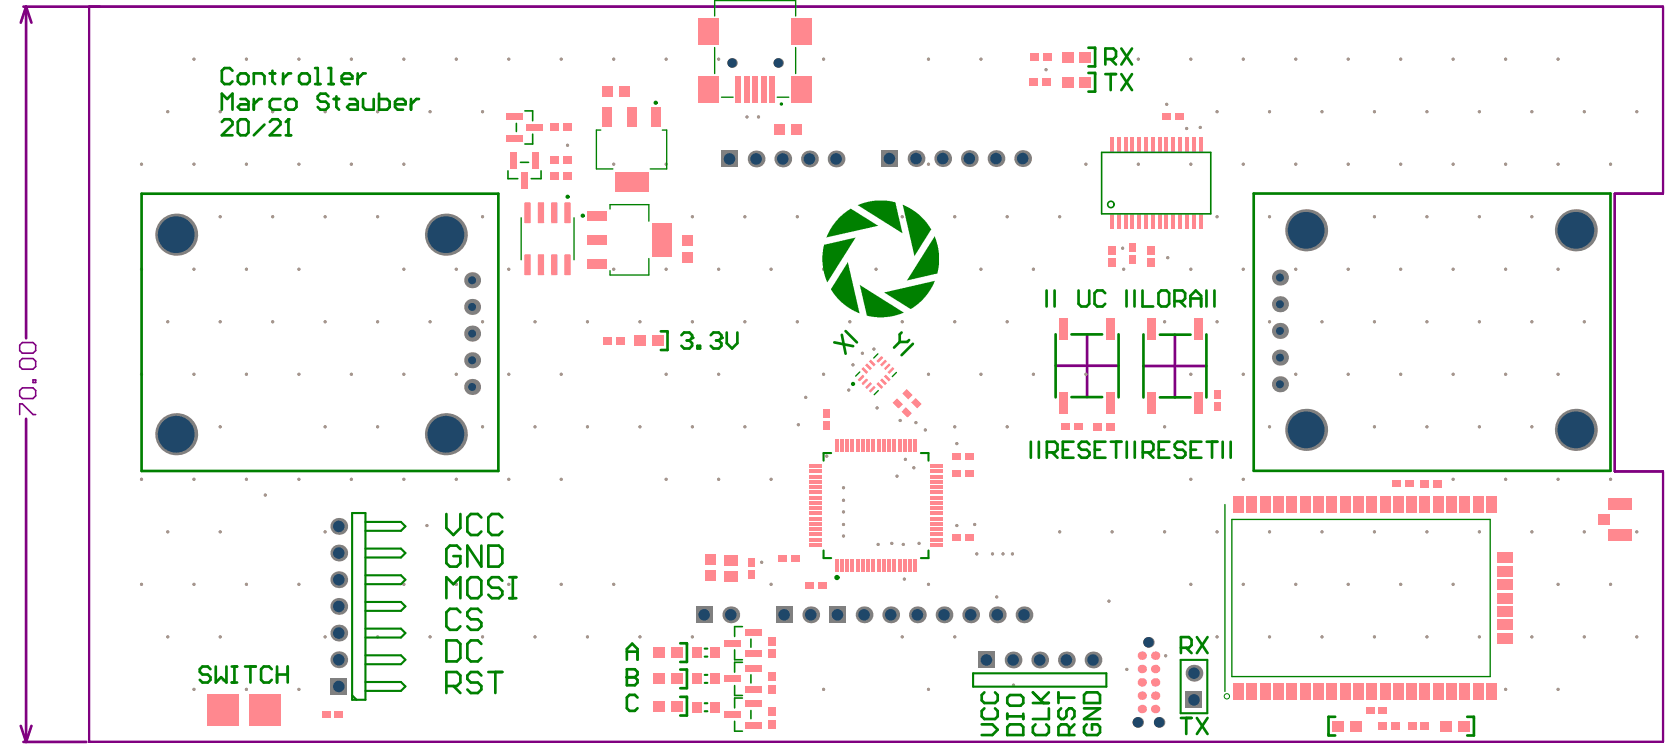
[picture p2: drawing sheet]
<svg xmlns="http://www.w3.org/2000/svg" width="529mm" height="236mm" viewBox="0 0 529 236" stroke-linecap="round" stroke-linejoin="round" font-family="sans-serif">
<path d="M7.4 2.1h24.2M8.3 2.1l-1.7 5.1M8.3 2.1v105.2M8.3 2.1l1.7 5.1M335.1 116h20M345.1 106.1v19.9M362.9 116.1h20M372.9 106.2v19.8M8.3 132.9v102.4M6.6 230.3l1.7 5M7.4 235.3h20M10 230.3l-1.7 5" fill="none" stroke="#800080" stroke-width=".85"/>
<path d="M28.3 2.1h499.6v59.3h-15.4v88.1h15.4v85.8h-499.6z" fill="none" stroke="#800080" stroke-width=".67"/>
<path d="M6.3 109.5l.8-.8h3.4l.8 .8v1.7l-.8 .8h-3.4l-.8-.8zM7.1 113.7h3.4l.8 .9v1.7l-.8 .8h-3.4l-.8-.8v-1.7zM6.3 131.5v-3.4h.8l3.4 3.4h.8M7.1 123h3.4l.8 .9v1.7l-.8 .8h-3.4l-.8-.8v-1.7zM10.5 120.5h.8v.9h-.8z" fill="none" stroke="#800080" stroke-width=".51"/>
<circle cx="364.5" cy="203.8" r="1.67" fill="#808080"/>
<circle cx="364.5" cy="203.8" r="1.67" fill="#1f4769"/>
<path d="M104.9 215.1h5.3v5.3h-5.3z" fill-rule="evenodd" fill="#808080"/>
<circle cx="107.5" cy="217.8" r="1.83" fill="#1f4769"/>
<circle cx="107.5" cy="209.3" r="2.67" fill="#808080"/>
<circle cx="107.5" cy="209.3" r="1.83" fill="#1f4769"/>
<circle cx="107.5" cy="200.8" r="2.67" fill="#808080"/>
<circle cx="107.5" cy="200.8" r="1.83" fill="#1f4769"/>
<circle cx="107.5" cy="192.4" r="2.67" fill="#808080"/>
<circle cx="107.5" cy="192.4" r="1.83" fill="#1f4769"/>
<circle cx="107.5" cy="183.9" r="2.67" fill="#808080"/>
<circle cx="107.5" cy="183.9" r="1.83" fill="#1f4769"/>
<circle cx="107.5" cy="175.4" r="2.67" fill="#808080"/>
<circle cx="107.5" cy="175.4" r="1.83" fill="#1f4769"/>
<circle cx="256.9" cy="50.4" r="2.67" fill="#808080"/>
<circle cx="256.9" cy="50.4" r="1.83" fill="#1f4769"/>
<circle cx="290.8" cy="50.3" r="2.67" fill="#808080"/>
<circle cx="290.8" cy="50.3" r="1.83" fill="#1f4769"/>
<circle cx="324.6" cy="50.3" r="2.67" fill="#808080"/>
<circle cx="324.6" cy="50.3" r="1.83" fill="#1f4769"/>
<circle cx="107.5" cy="167" r="2.67" fill="#808080"/>
<circle cx="107.5" cy="167" r="1.83" fill="#1f4769"/>
<circle cx="247" cy="20" r="1.5" fill="#808080"/>
<circle cx="247" cy="20" r="1.5" fill="#1f4769"/>
<circle cx="232.4" cy="20" r="1.5" fill="#808080"/>
<circle cx="232.4" cy="20" r="1.5" fill="#1f4769"/>
<circle cx="361.2" cy="229.1" r="1.67" fill="#808080"/>
<circle cx="361.2" cy="229.1" r="1.67" fill="#1f4769"/>
<circle cx="367.9" cy="229.1" r="1.67" fill="#808080"/>
<circle cx="367.9" cy="229.1" r="1.67" fill="#1f4769"/>
<circle cx="406.3" cy="121.9" r="2.54" fill="#808080"/>
<circle cx="406.3" cy="121.9" r="1.27" fill="#1f4769"/>
<circle cx="406.3" cy="88" r="2.54" fill="#808080"/>
<circle cx="406.3" cy="88" r="1.27" fill="#1f4769"/>
<circle cx="55.9" cy="74.4" r="6.7" fill="#808080"/>
<circle cx="55.9" cy="74.4" r="5.8" fill="#1f4769"/>
<circle cx="248.5" cy="50.4" r="2.67" fill="#808080"/>
<circle cx="248.5" cy="50.4" r="1.83" fill="#1f4769"/>
<circle cx="240" cy="50.4" r="2.67" fill="#808080"/>
<circle cx="240" cy="50.4" r="1.83" fill="#1f4769"/>
<circle cx="265.4" cy="50.4" r="2.67" fill="#808080"/>
<circle cx="265.4" cy="50.4" r="1.83" fill="#1f4769"/>
<circle cx="307.7" cy="50.3" r="2.67" fill="#808080"/>
<circle cx="307.7" cy="50.3" r="1.83" fill="#1f4769"/>
<circle cx="299.2" cy="50.3" r="2.67" fill="#808080"/>
<circle cx="299.2" cy="50.3" r="1.83" fill="#1f4769"/>
<circle cx="330" cy="209.4" r="2.67" fill="#808080"/>
<circle cx="330" cy="209.4" r="1.83" fill="#1f4769"/>
<circle cx="321.6" cy="209.4" r="2.67" fill="#808080"/>
<circle cx="321.6" cy="209.4" r="1.83" fill="#1f4769"/>
<circle cx="316.1" cy="50.3" r="2.67" fill="#808080"/>
<circle cx="316.1" cy="50.3" r="1.83" fill="#1f4769"/>
<circle cx="346.9" cy="209.4" r="2.67" fill="#808080"/>
<circle cx="346.9" cy="209.4" r="1.83" fill="#1f4769"/>
<circle cx="379" cy="213.6" r="2.67" fill="#808080"/>
<circle cx="379" cy="213.6" r="1.83" fill="#1f4769"/>
<circle cx="406.3" cy="105" r="2.54" fill="#808080"/>
<circle cx="406.3" cy="105" r="1.27" fill="#1f4769"/>
<circle cx="406.3" cy="96.5" r="2.54" fill="#808080"/>
<circle cx="406.3" cy="96.5" r="1.27" fill="#1f4769"/>
<circle cx="55.9" cy="137.7" r="6.7" fill="#808080"/>
<circle cx="55.9" cy="137.7" r="5.8" fill="#1f4769"/>
<path d="M220.8 192.4h5.4v5.3h-5.4z" fill-rule="evenodd" fill="#808080"/>
<circle cx="223.5" cy="195" r="1.83" fill="#1f4769"/>
<path d="M246.2 192.4h5.4v5.3h-5.4z" fill-rule="evenodd" fill="#808080"/>
<circle cx="248.9" cy="195" r="1.83" fill="#1f4769"/>
<path d="M263.1 192.4h5.4v5.3h-5.4z" fill-rule="evenodd" fill="#808080"/>
<circle cx="265.8" cy="195" r="1.83" fill="#1f4769"/>
<circle cx="274.3" cy="195" r="2.67" fill="#808080"/>
<circle cx="274.3" cy="195" r="1.83" fill="#1f4769"/>
<circle cx="291.2" cy="195" r="2.67" fill="#808080"/>
<circle cx="291.2" cy="195" r="1.83" fill="#1f4769"/>
<circle cx="299.6" cy="195" r="2.67" fill="#808080"/>
<circle cx="299.6" cy="195" r="1.83" fill="#1f4769"/>
<circle cx="316.6" cy="195" r="2.67" fill="#808080"/>
<circle cx="316.6" cy="195" r="1.83" fill="#1f4769"/>
<circle cx="325" cy="195" r="2.67" fill="#808080"/>
<circle cx="325" cy="195" r="1.83" fill="#1f4769"/>
<path d="M376.3 219.4h5.4v5.3h-5.4z" fill-rule="evenodd" fill="#808080"/>
<circle cx="379" cy="222" r="1.83" fill="#1f4769"/>
<circle cx="406.3" cy="113.4" r="2.54" fill="#808080"/>
<circle cx="406.3" cy="113.4" r="1.27" fill="#1f4769"/>
<circle cx="149.9" cy="122.8" r="2.54" fill="#808080"/>
<circle cx="149.9" cy="122.8" r="1.27" fill="#1f4769"/>
<circle cx="149.9" cy="97.4" r="2.54" fill="#808080"/>
<circle cx="149.9" cy="97.4" r="1.27" fill="#1f4769"/>
<circle cx="149.9" cy="105.8" r="2.54" fill="#808080"/>
<circle cx="149.9" cy="105.8" r="1.27" fill="#1f4769"/>
<circle cx="141.5" cy="74.4" r="6.7" fill="#808080"/>
<circle cx="141.5" cy="74.4" r="5.8" fill="#1f4769"/>
<path d="M228.9 47.8h5.3v5.3h-5.3z" fill-rule="evenodd" fill="#808080"/>
<circle cx="231.5" cy="50.4" r="1.83" fill="#1f4769"/>
<circle cx="338.5" cy="209.4" r="2.67" fill="#808080"/>
<circle cx="338.5" cy="209.4" r="1.83" fill="#1f4769"/>
<path d="M310.4 206.7h5.4v5.3h-5.4z" fill-rule="evenodd" fill="#808080"/>
<circle cx="313.1" cy="209.4" r="1.83" fill="#1f4769"/>
<path d="M279.6 47.6h5.4v5.4h-5.4z" fill-rule="evenodd" fill="#808080"/>
<circle cx="282.3" cy="50.3" r="1.83" fill="#1f4769"/>
<circle cx="414.6" cy="73.1" r="6.7" fill="#808080"/>
<circle cx="414.6" cy="73.1" r="5.8" fill="#1f4769"/>
<circle cx="500.2" cy="73.1" r="6.7" fill="#808080"/>
<circle cx="500.2" cy="73.1" r="5.8" fill="#1f4769"/>
<circle cx="141.5" cy="137.7" r="6.7" fill="#808080"/>
<circle cx="141.5" cy="137.7" r="5.8" fill="#1f4769"/>
<circle cx="149.9" cy="114.3" r="2.54" fill="#808080"/>
<circle cx="149.9" cy="114.3" r="1.27" fill="#1f4769"/>
<circle cx="149.9" cy="88.9" r="2.54" fill="#808080"/>
<circle cx="149.9" cy="88.9" r="1.27" fill="#1f4769"/>
<circle cx="232" cy="195" r="2.67" fill="#808080"/>
<circle cx="232" cy="195" r="1.83" fill="#1f4769"/>
<circle cx="257.3" cy="195" r="2.67" fill="#808080"/>
<circle cx="257.3" cy="195" r="1.83" fill="#1f4769"/>
<circle cx="282.7" cy="195" r="2.67" fill="#808080"/>
<circle cx="282.7" cy="195" r="1.83" fill="#1f4769"/>
<circle cx="308.1" cy="195" r="2.67" fill="#808080"/>
<circle cx="308.1" cy="195" r="1.83" fill="#1f4769"/>
<circle cx="414.6" cy="136.4" r="6.7" fill="#808080"/>
<circle cx="414.6" cy="136.4" r="5.8" fill="#1f4769"/>
<circle cx="500.2" cy="136.4" r="6.7" fill="#808080"/>
<circle cx="500.2" cy="136.4" r="5.8" fill="#1f4769"/>
<g fill="#ff888f">
<path d="M174.8 54.6h2.7v2.3h-2.7z" fill-rule="evenodd"/>
<path d="M174.8 39.3h2.7v2.3h-2.7z" fill-rule="evenodd"/>
<path d="M195.5 106.9h2.6v2.3h-2.6z" fill-rule="evenodd"/>
<path d="M201.3 106.4h3.7v3.3h-3.7z" fill-rule="evenodd"/>
<path d="M207.5 222.4h3.6v3.3h-3.6z" fill-rule="evenodd"/>
<path d="M207 106.4h3.6v3.3h-3.6z" fill-rule="evenodd"/>
<path d="M213.1 222.4h3.7v3.3h-3.7z" fill-rule="evenodd"/>
<path d="M219.8 222.7h3v3.3h-3z" fill-rule="evenodd"/>
<path d="M247.1 176h2.7v2h-2.7z" fill-rule="evenodd"/>
<path d="M265.1 139.2h1v4h-1z" fill-rule="evenodd"/>
<path d="M261.4 133.7h2v2.7h-2z" fill-rule="evenodd"/>
<path d="M271.7 139.2h1v4h-1z" fill-rule="evenodd"/>
<path d="M270.1 139.2h1v4h-1z" fill-rule="evenodd"/>
<path d="M268.4 139.2h1v4h-1z" fill-rule="evenodd"/>
<path d="M266.7 139.2h1v4h-1z" fill-rule="evenodd"/>
<path d="M278.4 139.2h1v4h-1z" fill-rule="evenodd"/>
<path d="M276.7 139.2h1v4h-1z" fill-rule="evenodd"/>
<path d="M275.1 139.2h1v4h-1z" fill-rule="evenodd"/>
<path d="M276.2 121.2l.6 .6-1.6 1.6-.6-.6z" fill-rule="evenodd"/>
<path d="M277.4 122.4l.5 .6-1.5 1.6-.6-.6z" fill-rule="evenodd"/>
<path d="M275.2 115.3l1.6 1.5-.6 .6-1.6-1.6z" fill-rule="evenodd"/>
<path d="M276.4 114.1l1.5 1.6-.5 .6-1.6-1.6z" fill-rule="evenodd"/>
<path d="M285.1 139.2h1v4h-1z" fill-rule="evenodd"/>
<path d="M283.4 139.2h1v4h-1z" fill-rule="evenodd"/>
<path d="M281.7 139.2h1v4h-1z" fill-rule="evenodd"/>
<path d="M290.1 139.2h1v4h-1z" fill-rule="evenodd"/>
<path d="M288.4 139.2h1v4h-1z" fill-rule="evenodd"/>
<path d="M290.7 126.2l1.8 1.9-1.4 1.4-1.9-1.8z" fill-rule="evenodd"/>
<path d="M295.2 170.7h4v1h-4z" fill-rule="evenodd"/>
<path d="M295.2 169h4v1h-4z" fill-rule="evenodd"/>
<path d="M295.2 167.4h4v1h-4z" fill-rule="evenodd"/>
<path d="M295.2 164h4v1h-4z" fill-rule="evenodd"/>
<path d="M295.2 162.4h4v1h-4z" fill-rule="evenodd"/>
<path d="M295.2 160.7h4v1h-4z" fill-rule="evenodd"/>
<path d="M295.2 157.4h4v1h-4z" fill-rule="evenodd"/>
<path d="M295.2 155.7h4v1h-4z" fill-rule="evenodd"/>
<path d="M295.2 154h4v1h-4z" fill-rule="evenodd"/>
<path d="M295.2 150.7h4v1h-4z" fill-rule="evenodd"/>
<path d="M295.2 149h4v1h-4z" fill-rule="evenodd"/>
<path d="M295.2 147.4h4v1h-4z" fill-rule="evenodd"/>
<path d="M302.4 169.4h2.6v2h-2.6z" fill-rule="evenodd"/>
<path d="M302.4 149h2.6v2h-2.6z" fill-rule="evenodd"/>
<path d="M330.7 24.9h2.7v2.4h-2.7z" fill-rule="evenodd"/>
<path d="M337 134.4h2.7v2h-2.7z" fill-rule="evenodd"/>
<path d="M337 24.4h3.7v3.4h-3.7z" fill-rule="evenodd"/>
<path d="M342.7 24.4h3.6v3.4h-3.6z" fill-rule="evenodd"/>
<path d="M351 134.2h2.7v2.4h-2.7z" fill-rule="evenodd"/>
<path d="M358.3 81.1h2v2.6h-2z" fill-rule="evenodd"/>
<path d="M385.3 127.7h2v2.7h-2z" fill-rule="evenodd"/>
<path d="M423 228.7h3.6v3.3h-3.6z" fill-rule="evenodd"/>
<path d="M437.6 229.2h2.7v2.3h-2.7z" fill-rule="evenodd"/>
<path d="M437.6 224.3h2.7v2h-2.7z" fill-rule="evenodd"/>
<path d="M450.9 229.2h2.7v2.3h-2.7z" fill-rule="evenodd"/>
<path d="M457.3 228.7h3.6v3.3h-3.6z" fill-rule="evenodd"/>
<path d="M106.2 225.7h2.7v2h-2.7z" fill-rule="evenodd"/>
<path d="M162.1 48.1h2v5.4h-2z" fill-rule="evenodd"/>
<path d="M166.5 64.5l.2-.3h1.5l.3 .3v6l-.3 .3h-1.5l-.2-.3z" fill-rule="evenodd"/>
<path d="M166.5 81l.2-.3h1.5l.3 .3v6l-.3 .3h-1.5l-.2-.3z" fill-rule="evenodd"/>
<path d="M168.9 48.1h2v5.4h-2z" fill-rule="evenodd"/>
<path d="M165.5 54.7h2v5.4h-2z" fill-rule="evenodd"/>
<path d="M174.9 64.5l.3-.3h1.5l.2 .3v6l-.2 .3h-1.5l-.3-.3z" fill-rule="evenodd"/>
<path d="M174.9 81l.3-.3h1.5l.2 .3v6l-.2 .3h-1.5l-.3-.3z" fill-rule="evenodd"/>
<path d="M174.8 49.6h2.7v2.3h-2.7z" fill-rule="evenodd"/>
<path d="M179.2 64.5l.2-.3h1.5l.3 .3v6l-.3 .3h-1.5l-.2-.3z" fill-rule="evenodd"/>
<path d="M179.2 81l.2-.3h1.5l.3 .3v6l-.3 .3h-1.5l-.2-.3z" fill-rule="evenodd"/>
<path d="M207.5 205.4h3.6v3.3h-3.6z" fill-rule="evenodd"/>
<path d="M207.5 213.7h3.6v3.3h-3.6z" fill-rule="evenodd"/>
<path d="M213.1 205.4h3.7v3.3h-3.7z" fill-rule="evenodd"/>
<path d="M213.1 213.7h3.7v3.3h-3.7z" fill-rule="evenodd"/>
<path d="M219.8 205.4h3v3.3h-3z" fill-rule="evenodd"/>
<path d="M219.8 213.7h3v3.3h-3z" fill-rule="evenodd"/>
<path d="M236.2 24.2h1.7v8.3h-1.7z" fill-rule="evenodd"/>
<path d="M233.5 24.2h1.7v8.3h-1.7z" fill-rule="evenodd"/>
<path d="M244.2 24.2h1.7v8.3h-1.7z" fill-rule="evenodd"/>
<path d="M241.5 24.2h1.7v8.3h-1.7z" fill-rule="evenodd"/>
<path d="M255.8 184.7h2.6v2h-2.6z" fill-rule="evenodd"/>
<path d="M265.1 177.5h1v4h-1z" fill-rule="evenodd"/>
<path d="M261.4 129.7h2v2.7h-2z" fill-rule="evenodd"/>
<path d="M266.7 177.5h1v4h-1z" fill-rule="evenodd"/>
<path d="M268.4 177.5h1v4h-1z" fill-rule="evenodd"/>
<path d="M270.1 177.5h1v4h-1z" fill-rule="evenodd"/>
<path d="M271.7 177.5h1v4h-1z" fill-rule="evenodd"/>
<path d="M275.1 177.5h1v4h-1z" fill-rule="evenodd"/>
<path d="M276.7 177.5h1v4h-1z" fill-rule="evenodd"/>
<path d="M278.4 177.5h1v4h-1z" fill-rule="evenodd"/>
<path d="M281.7 177.5h1v4h-1z" fill-rule="evenodd"/>
<path d="M283.4 177.5h1v4h-1z" fill-rule="evenodd"/>
<path d="M285.1 177.5h1v4h-1z" fill-rule="evenodd"/>
<path d="M283.3 116.4l.6 .6-1.6 1.6-.6-.6z" fill-rule="evenodd"/>
<path d="M288.4 177.5h1v4h-1z" fill-rule="evenodd"/>
<path d="M290.1 177.5h1v4h-1z" fill-rule="evenodd"/>
<path d="M295.2 172.4h4v1h-4z" fill-rule="evenodd"/>
<path d="M295.2 165.7h4v1h-4z" fill-rule="evenodd"/>
<path d="M295.2 159h4v1h-4z" fill-rule="evenodd"/>
<path d="M295.2 152.4h4v1h-4z" fill-rule="evenodd"/>
<path d="M302.4 143.7h2.6v2h-2.6z" fill-rule="evenodd"/>
<path d="M331 16.9h2.7v2.4h-2.7z" fill-rule="evenodd"/>
<path d="M336.2 124.4h2.7v6.6h-2.7z" fill-rule="evenodd"/>
<path d="M336.2 101.1h2.7v6.6h-2.7z" fill-rule="evenodd"/>
<path d="M337 16.4h3.7v3.4h-3.7z" fill-rule="evenodd"/>
<path d="M342.7 16.4h3.6v3.4h-3.6z" fill-rule="evenodd"/>
<path d="M351.2 124.4h2.7v6.6h-2.7z" fill-rule="evenodd"/>
<path d="M351.2 101.1h2.7v6.6h-2.7z" fill-rule="evenodd"/>
<path d="M351.8 78.1h2.4v2.6h-2.4z" fill-rule="evenodd"/>
<path d="M351.8 82.1h2.4v2.6h-2.4z" fill-rule="evenodd"/>
<path d="M352.3 67.9h1.2v4.7h-1.2z" fill-rule="evenodd"/>
<path d="M352.3 43.6h1.2v4.6h-1.2z" fill-rule="evenodd"/>
<path d="M358.3 77.1h2v2.6h-2z" fill-rule="evenodd"/>
<path d="M356.7 67.9h1.1v4.7h-1.1z" fill-rule="evenodd"/>
<path d="M358.8 67.9h1.2v4.7h-1.2z" fill-rule="evenodd"/>
<path d="M356.7 43.6h1.1v4.6h-1.1z" fill-rule="evenodd"/>
<path d="M358.8 43.6h1.2v4.6h-1.2z" fill-rule="evenodd"/>
<path d="M364.1 124.4h2.7v6.7h-2.7z" fill-rule="evenodd"/>
<path d="M364.1 101.1h2.7v6.7h-2.7z" fill-rule="evenodd"/>
<path d="M364.2 78.1h2.3v2.6h-2.3z" fill-rule="evenodd"/>
<path d="M364.2 82.1h2.3v2.6h-2.3z" fill-rule="evenodd"/>
<path d="M363.2 67.9h1.1v4.7h-1.1z" fill-rule="evenodd"/>
<path d="M365.3 67.9h1.2v4.7h-1.2z" fill-rule="evenodd"/>
<path d="M363.2 43.6h1.1v4.6h-1.1z" fill-rule="evenodd"/>
<path d="M365.3 43.6h1.2v4.6h-1.2z" fill-rule="evenodd"/>
<path d="M369.7 67.9h1.1v4.7h-1.1z" fill-rule="evenodd"/>
<path d="M371.8 67.9h1.2v4.7h-1.2z" fill-rule="evenodd"/>
<path d="M369 36.1h2.7v2h-2.7z" fill-rule="evenodd"/>
<path d="M369.7 43.6h1.1v4.6h-1.1z" fill-rule="evenodd"/>
<path d="M371.8 43.6h1.2v4.6h-1.2z" fill-rule="evenodd"/>
<path d="M376.2 67.9h1.1v4.7h-1.1z" fill-rule="evenodd"/>
<path d="M378.3 67.9h1.2v4.7h-1.2z" fill-rule="evenodd"/>
<path d="M376.2 43.6h1.1v4.6h-1.1z" fill-rule="evenodd"/>
<path d="M378.3 43.6h1.2v4.6h-1.2z" fill-rule="evenodd"/>
<path d="M385.3 123.7h2v2.7h-2z" fill-rule="evenodd"/>
<path d="M391.4 216.8h3.4v5.1h-3.4z" fill-rule="evenodd"/>
<path d="M391.4 157.5h3.4v5.1h-3.4z" fill-rule="evenodd"/>
<path d="M404.1 216.8h3.4v5.1h-3.4z" fill-rule="evenodd"/>
<path d="M404.1 157.5h3.4v5.1h-3.4z" fill-rule="evenodd"/>
<path d="M416.8 216.8h3.4v5.1h-3.4z" fill-rule="evenodd"/>
<path d="M416.8 157.5h3.4v5.1h-3.4z" fill-rule="evenodd"/>
<path d="M425.2 216.8h3.4v5.1h-3.4z" fill-rule="evenodd"/>
<path d="M425.2 157.5h3.4v5.1h-3.4z" fill-rule="evenodd"/>
<path d="M437.9 216.8h3.4v5.1h-3.4z" fill-rule="evenodd"/>
<path d="M437.9 157.5h3.4v5.1h-3.4z" fill-rule="evenodd"/>
<path d="M445.9 152.4h2.7v2h-2.7z" fill-rule="evenodd"/>
<path d="M450.6 216.8h3.4v5.1h-3.4z" fill-rule="evenodd"/>
<path d="M450.6 157.5h3.4v5.1h-3.4z" fill-rule="evenodd"/>
<path d="M450.9 152.2h2.7v2.3h-2.7z" fill-rule="evenodd"/>
<path d="M459.1 216.8h3.4v5.1h-3.4z" fill-rule="evenodd"/>
<path d="M459.1 157.5h3.4v5.1h-3.4z" fill-rule="evenodd"/>
<path d="M471.8 216.8h3.4v5.1h-3.4z" fill-rule="evenodd"/>
<path d="M471.8 157.5h3.4v5.1h-3.4z" fill-rule="evenodd"/>
<path d="M206.6 34.1h3v6.2h-3z" fill-rule="evenodd"/>
<path d="M167.1 39.4h5.4v2h-5.4z" fill-rule="evenodd"/>
<path d="M191.5 106.9h2.6v2.3h-2.6z" fill-rule="evenodd"/>
<path d="M186.5 74.6h6.2v3h-6.2z" fill-rule="evenodd"/>
<path d="M186.5 66.9h6.2v3h-6.2z" fill-rule="evenodd"/>
<path d="M178.8 54.6h2.7v2.3h-2.7z" fill-rule="evenodd"/>
<path d="M178.8 39.3h2.7v2.3h-2.7z" fill-rule="evenodd"/>
<path d="M225.4 222.7h3v3.3h-3z" fill-rule="evenodd"/>
<path d="M223.8 181h3.3v3.4h-3.3z" fill-rule="evenodd"/>
<path d="M223.8 175.7h3.3v3.3h-3.3z" fill-rule="evenodd"/>
<path d="M216.4 80.1h3.4v3.3h-3.4z" fill-rule="evenodd"/>
<path d="M243.9 228.3h2.4v2.7h-2.4z" fill-rule="evenodd"/>
<path d="M236.4 229.1h5.4v2h-5.4z" fill-rule="evenodd"/>
<path d="M236.4 222.2h5.4v2.1h-5.4z" fill-rule="evenodd"/>
<path d="M236.4 217.8h5.4v2h-5.4z" fill-rule="evenodd"/>
<path d="M229.8 214.3h5.3v2.1h-5.3z" fill-rule="evenodd"/>
<path d="M236.4 210.9h5.4v2.1h-5.4z" fill-rule="evenodd"/>
<path d="M243.9 202h2.4v2.7h-2.4z" fill-rule="evenodd"/>
<path d="M229.8 203h5.3v2h-5.3z" fill-rule="evenodd"/>
<path d="M229.9 181.4h4.4v3.3h-4.4z" fill-rule="evenodd"/>
<path d="M237.4 181h2v2.7h-2z" fill-rule="evenodd"/>
<path d="M251.1 176h2.7v2h-2.7z" fill-rule="evenodd"/>
<path d="M245.8 39.4h3.3v3.4h-3.3z" fill-rule="evenodd"/>
<path d="M251.1 39.4h3.3v3.4h-3.3z" fill-rule="evenodd"/>
<path d="M256.9 167.4h4v1h-4z" fill-rule="evenodd"/>
<path d="M256.9 169h4v1h-4z" fill-rule="evenodd"/>
<path d="M256.9 170.7h4v1h-4z" fill-rule="evenodd"/>
<path d="M256.9 160.7h4v1h-4z" fill-rule="evenodd"/>
<path d="M256.9 162.4h4v1h-4z" fill-rule="evenodd"/>
<path d="M256.9 164h4v1h-4z" fill-rule="evenodd"/>
<path d="M256.9 154h4v1h-4z" fill-rule="evenodd"/>
<path d="M256.9 155.7h4v1h-4z" fill-rule="evenodd"/>
<path d="M256.9 157.4h4v1h-4z" fill-rule="evenodd"/>
<path d="M256.9 147.4h4v1h-4z" fill-rule="evenodd"/>
<path d="M256.9 149h4v1h-4z" fill-rule="evenodd"/>
<path d="M256.9 150.7h4v1h-4z" fill-rule="evenodd"/>
<path d="M280.1 139.2h1v4h-1z" fill-rule="evenodd"/>
<path d="M273.4 139.2h1v4h-1z" fill-rule="evenodd"/>
<path d="M275 120l.6 .6-1.6 1.6-.6-.6z" fill-rule="evenodd"/>
<path d="M278.8 121.2l1.6 1.6-.6 .6-1.6-1.6z" fill-rule="evenodd"/>
<path d="M279.9 120l1.6 1.6-.5 .6-1.6-1.6z" fill-rule="evenodd"/>
<path d="M279.8 112.9l.6 .6-1.6 1.6-.6-.6z" fill-rule="evenodd"/>
<path d="M281 114.1l.5 .6-1.5 1.6-.6-.6z" fill-rule="evenodd"/>
<path d="M282.1 115.3l.6 .5-1.6 1.6-.6-.6z" fill-rule="evenodd"/>
<path d="M306.4 169.4h2.6v2h-2.6z" fill-rule="evenodd"/>
<path d="M306.4 149h2.6v2h-2.6z" fill-rule="evenodd"/>
<path d="M286.7 139.2h1v4h-1z" fill-rule="evenodd"/>
<path d="M326.7 24.9h2.7v2.4h-2.7z" fill-rule="evenodd"/>
<path d="M347 134.2h2.7v2.4h-2.7z" fill-rule="evenodd"/>
<path d="M341 134.4h2.7v2h-2.7z" fill-rule="evenodd"/>
<path d="M441.6 229.2h2.7v2.3h-2.7z" fill-rule="evenodd"/>
<path d="M428.6 228.7h3.7v3.3h-3.7z" fill-rule="evenodd"/>
<path d="M433.6 224.3h2.7v2h-2.7z" fill-rule="evenodd"/>
<path d="M446.9 229.2h2.7v2.3h-2.7z" fill-rule="evenodd"/>
<path d="M462.9 228.7h3.7v3.3h-3.7z" fill-rule="evenodd"/>
<path d="M475.2 200.7h5v3.4h-5z" fill-rule="evenodd"/>
<path d="M475.2 188h5v3.4h-5z" fill-rule="evenodd"/>
<path d="M475.2 175.3h5v3.4h-5z" fill-rule="evenodd"/>
<path d="M510.5 167.9h7.4v3.5h-7.4z" fill-rule="evenodd"/>
<path d="M102.2 225.7h2.7v2h-2.7z" fill-rule="evenodd"/>
<path d="M170.7 64.5l.3-.3h1.5l.2 .3v6l-.2 .3h-1.5l-.3-.3z" fill-rule="evenodd"/>
<path d="M170.7 81l.3-.3h1.5l.2 .3v6l-.2 .3h-1.5l-.3-.3z" fill-rule="evenodd"/>
<path d="M160.5 36h5.4v2h-5.4z" fill-rule="evenodd"/>
<path d="M160.5 42.8h5.4v2.1h-5.4z" fill-rule="evenodd"/>
<path d="M186.5 82.2h6.2v3h-6.2z" fill-rule="evenodd"/>
<path d="M178.8 49.6h2.7v2.3h-2.7z" fill-rule="evenodd"/>
<path d="M191.1 27.4h3.4v3.4h-3.4z" fill-rule="evenodd"/>
<path d="M196.5 27.4h3.3v3.4h-3.3z" fill-rule="evenodd"/>
<path d="M225.4 205.4h3v3.3h-3z" fill-rule="evenodd"/>
<path d="M225.4 213.7h3v3.3h-3z" fill-rule="evenodd"/>
<path d="M206.9 70.8h6.2v10.6h-6.2z" fill-rule="evenodd"/>
<path d="M216.4 74.7h3.4v3.4h-3.4z" fill-rule="evenodd"/>
<path d="M221.5 24.2h6.7v8.3h-6.7z" fill-rule="evenodd"/>
<path d="M243.9 224.3h2.4v2.7h-2.4z" fill-rule="evenodd"/>
<path d="M229.8 225.7h5.3v2h-5.3z" fill-rule="evenodd"/>
<path d="M243.9 206h2.4v2.7h-2.4z" fill-rule="evenodd"/>
<path d="M236.4 206.4h5.4v2.1h-5.4z" fill-rule="evenodd"/>
<path d="M236.4 199.6h5.4v2h-5.4z" fill-rule="evenodd"/>
<path d="M243.9 213.4h2.4v2.6h-2.4z" fill-rule="evenodd"/>
<path d="M243.9 217.4h2.4v2.6h-2.4z" fill-rule="evenodd"/>
<path d="M229.9 176h4.4v3.4h-4.4z" fill-rule="evenodd"/>
<path d="M237.4 177h2v2.7h-2z" fill-rule="evenodd"/>
<path d="M238.9 24.2h1.6v8.3h-1.6z" fill-rule="evenodd"/>
<path d="M259.7 184.7h2.7v2h-2.7z" fill-rule="evenodd"/>
<path d="M273.4 177.5h1v4h-1z" fill-rule="evenodd"/>
<path d="M280.1 177.5h1v4h-1z" fill-rule="evenodd"/>
<path d="M256.9 172.4h4v1h-4z" fill-rule="evenodd"/>
<path d="M256.9 152.4h4v1h-4z" fill-rule="evenodd"/>
<path d="M256.9 159h4v1h-4z" fill-rule="evenodd"/>
<path d="M256.9 165.7h4v1h-4z" fill-rule="evenodd"/>
<path d="M273.8 118.8l.6 .6-1.6 1.6-.6-.6z" fill-rule="evenodd"/>
<path d="M274 116.4l1.6 1.6-.6 .6-1.6-1.6z" fill-rule="evenodd"/>
<path d="M281.1 118.8l1.6 1.6-.6 .6-1.6-1.6z" fill-rule="evenodd"/>
<path d="M286.7 177.5h1v4h-1z" fill-rule="evenodd"/>
<path d="M306.4 143.7h2.6v2h-2.6z" fill-rule="evenodd"/>
<path d="M287.8 123.4l1.9 1.9-1.4 1.4-1.9-1.9z" fill-rule="evenodd"/>
<path d="M287.6 129.2l1.9 1.8-1.5 1.5-1.8-1.9z" fill-rule="evenodd"/>
<path d="M327 16.9h2.7v2.4h-2.7z" fill-rule="evenodd"/>
<path d="M354.5 67.9h1.2v4.7h-1.2z" fill-rule="evenodd"/>
<path d="M361 67.9h1.2v4.7h-1.2z" fill-rule="evenodd"/>
<path d="M354.5 43.6h1.2v4.6h-1.2z" fill-rule="evenodd"/>
<path d="M361 43.6h1.2v4.6h-1.2z" fill-rule="evenodd"/>
<path d="M379.1 124.4h2.7v6.7h-2.7z" fill-rule="evenodd"/>
<path d="M379.1 101.1h2.7v6.7h-2.7z" fill-rule="evenodd"/>
<path d="M367.5 67.9h1.2v4.7h-1.2z" fill-rule="evenodd"/>
<path d="M374 67.9h1.2v4.7h-1.2z" fill-rule="evenodd"/>
<path d="M380.5 67.9h1.1v4.7h-1.1z" fill-rule="evenodd"/>
<path d="M373 36.1h2.7v2h-2.7z" fill-rule="evenodd"/>
<path d="M367.5 43.6h1.2v4.6h-1.2z" fill-rule="evenodd"/>
<path d="M374 43.6h1.2v4.6h-1.2z" fill-rule="evenodd"/>
<path d="M380.5 43.6h1.1v4.6h-1.1z" fill-rule="evenodd"/>
<path d="M395.6 216.8h3.4v5.1h-3.4z" fill-rule="evenodd"/>
<path d="M399.9 216.8h3.3v5.1h-3.3z" fill-rule="evenodd"/>
<path d="M408.3 216.8h3.4v5.1h-3.4z" fill-rule="evenodd"/>
<path d="M412.5 216.8h3.4v5.1h-3.4z" fill-rule="evenodd"/>
<path d="M412.5 157.5h3.4v5.1h-3.4z" fill-rule="evenodd"/>
<path d="M408.3 157.5h3.4v5.1h-3.4z" fill-rule="evenodd"/>
<path d="M399.9 157.5h3.3v5.1h-3.3z" fill-rule="evenodd"/>
<path d="M395.6 157.5h3.4v5.1h-3.4z" fill-rule="evenodd"/>
<path d="M421 216.8h3.4v5.1h-3.4z" fill-rule="evenodd"/>
<path d="M429.5 216.8h3.4v5.1h-3.4z" fill-rule="evenodd"/>
<path d="M433.7 216.8h3.4v5.1h-3.4z" fill-rule="evenodd"/>
<path d="M442.2 216.8h3.3v5.1h-3.3z" fill-rule="evenodd"/>
<path d="M441.9 152.4h2.7v2h-2.7z" fill-rule="evenodd"/>
<path d="M442.2 157.5h3.3v5.1h-3.3z" fill-rule="evenodd"/>
<path d="M433.7 157.5h3.4v5.1h-3.4z" fill-rule="evenodd"/>
<path d="M429.5 157.5h3.4v5.1h-3.4z" fill-rule="evenodd"/>
<path d="M421 157.5h3.4v5.1h-3.4z" fill-rule="evenodd"/>
<path d="M454.8 216.8h3.4v5.1h-3.4z" fill-rule="evenodd"/>
<path d="M463.3 216.8h3.4v5.1h-3.4z" fill-rule="evenodd"/>
<path d="M467.5 216.8h3.4v5.1h-3.4z" fill-rule="evenodd"/>
<path d="M467.5 157.5h3.4v5.1h-3.4z" fill-rule="evenodd"/>
<path d="M463.3 157.5h3.4v5.1h-3.4z" fill-rule="evenodd"/>
<path d="M454.8 157.5h3.4v5.1h-3.4z" fill-rule="evenodd"/>
<path d="M454.9 152.2h2.7v2.3h-2.7z" fill-rule="evenodd"/>
<path d="M475.2 192.2h5v3.4h-5z" fill-rule="evenodd"/>
<path d="M475.2 183.8h5v3.4h-5z" fill-rule="evenodd"/>
<path d="M475.2 179.5h5v3.4h-5z" fill-rule="evenodd"/>
<path d="M507.5 163h3.5v3.4h-3.5z" fill-rule="evenodd"/>
<path d="M510.5 158h7.4v3.5h-7.4z" fill-rule="evenodd"/>
<path d="M79.2 220.4h10v9.9h-10z" fill-rule="evenodd"/>
<path d="M199 34.1h3v6.2h-3z" fill-rule="evenodd"/>
<path d="M191.3 34.1h3v6.2h-3z" fill-rule="evenodd"/>
<path d="M221.5 5.9h6.7v8.3h-6.7z" fill-rule="evenodd"/>
<path d="M475.2 196.5h5v3.4h-5z" fill-rule="evenodd"/>
<path d="M284.7 126.3l1.9 1.9-1.4 1.4-1.9-1.9z" fill-rule="evenodd"/>
<path d="M251.2 24.2h6.7v8.3h-6.7z" fill-rule="evenodd"/>
<path d="M446.4 216.8h3.4v5.1h-3.4z" fill-rule="evenodd"/>
<path d="M446.4 157.5h3.4v5.1h-3.4z" fill-rule="evenodd"/>
<path d="M65.9 220.4h10v9.9h-10z" fill-rule="evenodd"/>
<path d="M195.1 54.6h10.7v6.2h-10.7z" fill-rule="evenodd"/>
<path d="M251.2 5.9h6.7v8.3h-6.7z" fill-rule="evenodd"/>
</g>
<g fill="#ff888f">
<path d="M168.2 70.5h.3zM168.2 70.5h.3l-.3 .3z"/>
<path d="M168.2 64.2v.3zM168.2 64.2l.3 .3h-.3z"/>
<path d="M166.5 64.5h.2zM166.5 64.3l.2-.1v.3h-.2z"/>
<path d="M166.7 70.5v.3zM166.5 70.5h.2v.3z"/>
<path d="M168.2 87h.3zM168.2 87h.3l-.3 .3z"/>
<path d="M168.2 80.7v.3zM168.2 80.7l.3 .3h-.3z"/>
<path d="M166.5 81h.2zM166.5 80.8l.2-.1v.3h-.2z"/>
<path d="M166.7 87v.3zM166.5 87h.2v.3z"/>
<path d="M176.7 70.5h.2zM176.7 70.5h.2l-.2 .3z"/>
<path d="M176.7 64.2v.3zM176.7 64.2l.2 .3h-.2z"/>
<path d="M174.9 64.5h.3zM175 64.3l.2-.1v.3h-.3z"/>
<path d="M175.2 70.5v.3zM174.9 70.5h.3v.3z"/>
<path d="M176.7 87h.2zM176.7 87h.2l-.2 .3z"/>
<path d="M176.7 80.7v.3zM176.7 80.7l.2 .3h-.2z"/>
<path d="M174.9 81h.3zM175 80.8l.2-.1v.3h-.3z"/>
<path d="M175.2 87v.3zM174.9 87h.3v.3z"/>
<path d="M180.9 70.5h.3zM180.9 70.5h.3l-.3 .3z"/>
<path d="M180.9 64.2v.3zM180.9 64.2l.3 .3h-.3z"/>
<path d="M179.2 64.5h.2zM179.2 64.3l.2-.1v.3h-.2z"/>
<path d="M179.4 70.5v.3zM179.2 70.5h.2v.3z"/>
<path d="M180.9 87h.3zM180.9 87h.3l-.3 .3z"/>
<path d="M180.9 80.7v.3zM180.9 80.7l.3 .3h-.3z"/>
<path d="M179.2 81h.2zM179.2 80.8l.2-.1v.3h-.2z"/>
<path d="M179.4 87v.3zM179.2 87h.2v.3z"/>
<path d="M172.5 70.5h.2zM172.5 70.5h.2l-.2 .3z"/>
<path d="M172.5 64.2v.3zM172.5 64.2l.2 .3h-.2z"/>
<path d="M170.7 64.5h.3zM170.8 64.3l.2-.1v.3h-.3z"/>
<path d="M171 70.5v.3zM170.7 70.5h.3v.3z"/>
<path d="M172.5 87h.2zM172.5 87h.2l-.2 .3z"/>
<path d="M172.5 80.7v.3zM172.5 80.7l.2 .3h-.2z"/>
<path d="M170.7 81h.3zM170.8 80.8l.2-.1v.3h-.3z"/>
<path d="M171 87v.3zM170.7 87h.3v.3z"/>
<circle cx="362.4" cy="224.9" r="1.33"/>
<circle cx="362.4" cy="216.5" r="1.33"/>
<circle cx="366.7" cy="224.9" r="1.33"/>
<circle cx="366.7" cy="216.5" r="1.33"/>
<circle cx="362.4" cy="208" r="1.33"/>
<circle cx="362.4" cy="212.2" r="1.33"/>
<circle cx="362.4" cy="220.7" r="1.33"/>
<circle cx="366.7" cy="220.7" r="1.33"/>
<circle cx="366.7" cy="212.2" r="1.33"/>
<circle cx="366.7" cy="208" r="1.33"/>
</g>
<path d="M28.3 2.1h499.6v59.3h-15.4v88.1h15.4v85.8h-499.6z" fill="none" stroke="#800080" stroke-width=".67"/>
<g fill="#a6968d">
<circle cx="283.1" cy="172.4" r=".5"/>
<circle cx="356.7" cy="85.4" r=".5"/>
<circle cx="309.4" cy="166.4" r=".5"/>
<circle cx="310" cy="175.7" r=".5"/>
<circle cx="291.7" cy="172.4" r=".5"/>
<circle cx="519.5" cy="35.4" r=".5"/>
<circle cx="511.2" cy="52.1" r=".5"/>
<circle cx="511.2" cy="152" r=".5"/>
<circle cx="519.5" cy="168.7" r=".5"/>
<circle cx="511.2" cy="185.4" r=".5"/>
<circle cx="519.5" cy="202" r=".5"/>
<circle cx="494.6" cy="18.8" r=".5"/>
<circle cx="502.9" cy="35.4" r=".5"/>
<circle cx="494.6" cy="52.1" r=".5"/>
<circle cx="494.6" cy="85.4" r=".5"/>
<circle cx="502.9" cy="102.1" r=".5"/>
<circle cx="494.6" cy="118.7" r=".5"/>
<circle cx="494.6" cy="152" r=".5"/>
<circle cx="502.9" cy="168.7" r=".5"/>
<circle cx="494.6" cy="185.4" r=".5"/>
<circle cx="502.9" cy="202" r=".5"/>
<circle cx="494.6" cy="218.7" r=".5"/>
<circle cx="477.9" cy="18.8" r=".5"/>
<circle cx="486.2" cy="35.4" r=".5"/>
<circle cx="477.9" cy="52.1" r=".5"/>
<circle cx="486.2" cy="68.7" r=".5"/>
<circle cx="477.9" cy="85.4" r=".5"/>
<circle cx="486.2" cy="102.1" r=".5"/>
<circle cx="477.9" cy="118.7" r=".5"/>
<circle cx="486.2" cy="135.4" r=".5"/>
<circle cx="477.9" cy="152" r=".5"/>
<circle cx="486.2" cy="168.7" r=".5"/>
<circle cx="486.2" cy="202" r=".5"/>
<circle cx="477.9" cy="218.7" r=".5"/>
<circle cx="461.3" cy="18.8" r=".5"/>
<circle cx="469.6" cy="35.4" r=".5"/>
<circle cx="461.3" cy="52.1" r=".5"/>
<circle cx="469.6" cy="68.7" r=".5"/>
<circle cx="461.3" cy="85.4" r=".5"/>
<circle cx="469.6" cy="102.1" r=".5"/>
<circle cx="461.3" cy="118.7" r=".5"/>
<circle cx="469.6" cy="135.4" r=".5"/>
<circle cx="461.3" cy="152" r=".5"/>
<circle cx="469.6" cy="168.7" r=".5"/>
<circle cx="461.3" cy="185.4" r=".5"/>
<circle cx="469.6" cy="202" r=".5"/>
<circle cx="444.6" cy="18.8" r=".5"/>
<circle cx="452.9" cy="35.4" r=".5"/>
<circle cx="444.6" cy="52.1" r=".5"/>
<circle cx="452.9" cy="68.7" r=".5"/>
<circle cx="444.6" cy="85.4" r=".5"/>
<circle cx="452.9" cy="102.1" r=".5"/>
<circle cx="444.6" cy="118.7" r=".5"/>
<circle cx="452.9" cy="135.4" r=".5"/>
<circle cx="452.9" cy="168.7" r=".5"/>
<circle cx="444.6" cy="185.4" r=".5"/>
<circle cx="452.9" cy="202" r=".5"/>
<circle cx="427.9" cy="18.8" r=".5"/>
<circle cx="436.3" cy="35.4" r=".5"/>
<circle cx="427.9" cy="52.1" r=".5"/>
<circle cx="436.3" cy="68.7" r=".5"/>
<circle cx="427.9" cy="85.4" r=".5"/>
<circle cx="436.3" cy="102.1" r=".5"/>
<circle cx="427.9" cy="118.7" r=".5"/>
<circle cx="436.3" cy="135.4" r=".5"/>
<circle cx="436.3" cy="168.7" r=".5"/>
<circle cx="427.9" cy="185.4" r=".5"/>
<circle cx="436.3" cy="202" r=".5"/>
<circle cx="411.3" cy="18.8" r=".5"/>
<circle cx="419.6" cy="35.4" r=".5"/>
<circle cx="411.3" cy="52.1" r=".5"/>
<circle cx="411.3" cy="85.4" r=".5"/>
<circle cx="419.6" cy="102.1" r=".5"/>
<circle cx="411.3" cy="118.7" r=".5"/>
<circle cx="419.6" cy="168.7" r=".5"/>
<circle cx="411.3" cy="185.4" r=".5"/>
<circle cx="419.6" cy="202" r=".5"/>
<circle cx="394.6" cy="18.8" r=".5"/>
<circle cx="403" cy="35.4" r=".5"/>
<circle cx="394.6" cy="52.1" r=".5"/>
<circle cx="403" cy="68.7" r=".5"/>
<circle cx="394.6" cy="85.4" r=".5"/>
<circle cx="403" cy="102.1" r=".5"/>
<circle cx="394.6" cy="118.7" r=".5"/>
<circle cx="403" cy="135.4" r=".5"/>
<circle cx="394.6" cy="152" r=".5"/>
<circle cx="403" cy="168.7" r=".5"/>
<circle cx="394.6" cy="185.4" r=".5"/>
<circle cx="403" cy="202" r=".5"/>
<circle cx="378" cy="18.8" r=".5"/>
<circle cx="386.3" cy="35.4" r=".5"/>
<circle cx="378" cy="52.1" r=".5"/>
<circle cx="386.3" cy="68.7" r=".5"/>
<circle cx="378" cy="85.4" r=".5"/>
<circle cx="386.3" cy="102.1" r=".5"/>
<circle cx="378" cy="118.7" r=".5"/>
<circle cx="378" cy="152" r=".5"/>
<circle cx="386.3" cy="168.7" r=".5"/>
<circle cx="378" cy="185.4" r=".5"/>
<circle cx="386.3" cy="202" r=".5"/>
<circle cx="361.3" cy="18.8" r=".5"/>
<circle cx="361.3" cy="52.1" r=".5"/>
<circle cx="369.7" cy="102.1" r=".5"/>
<circle cx="369.7" cy="135.4" r=".5"/>
<circle cx="369.7" cy="168.7" r=".5"/>
<circle cx="344.7" cy="52.1" r=".5"/>
<circle cx="344.7" cy="118.7" r=".5"/>
<circle cx="353" cy="168.7" r=".5"/>
<circle cx="336.4" cy="68.7" r=".5"/>
<circle cx="328" cy="85.4" r=".5"/>
<circle cx="328" cy="118.7" r=".5"/>
<circle cx="336.4" cy="168.7" r=".5"/>
<circle cx="311.4" cy="18.8" r=".5"/>
<circle cx="319.7" cy="68.7" r=".5"/>
<circle cx="311.4" cy="85.4" r=".5"/>
<circle cx="319.7" cy="102.1" r=".5"/>
<circle cx="311.4" cy="118.7" r=".5"/>
<circle cx="319.7" cy="135.4" r=".5"/>
<circle cx="294.7" cy="18.8" r=".5"/>
<circle cx="294.7" cy="52.1" r=".5"/>
<circle cx="303" cy="68.7" r=".5"/>
<circle cx="294.7" cy="85.4" r=".5"/>
<circle cx="303" cy="102.1" r=".5"/>
<circle cx="294.7" cy="118.7" r=".5"/>
<circle cx="303" cy="135.4" r=".5"/>
<circle cx="294.7" cy="185.4" r=".5"/>
<circle cx="303" cy="202" r=".5"/>
<circle cx="294.7" cy="218.7" r=".5"/>
<circle cx="286.4" cy="68.7" r=".5"/>
<circle cx="278.1" cy="85.4" r=".5"/>
<circle cx="286.4" cy="102.1" r=".5"/>
<circle cx="286.4" cy="202" r=".5"/>
<circle cx="261.4" cy="18.8" r=".5"/>
<circle cx="269.7" cy="68.7" r=".5"/>
<circle cx="261.4" cy="85.4" r=".5"/>
<circle cx="269.7" cy="102.1" r=".5"/>
<circle cx="261.4" cy="118.7" r=".5"/>
<circle cx="261.4" cy="218.7" r=".5"/>
<circle cx="253.1" cy="68.7" r=".5"/>
<circle cx="244.8" cy="85.4" r=".5"/>
<circle cx="253.1" cy="102.1" r=".5"/>
<circle cx="244.8" cy="152" r=".5"/>
<circle cx="244.8" cy="185.4" r=".5"/>
<circle cx="228.1" cy="18.8" r=".5"/>
<circle cx="236.4" cy="68.7" r=".5"/>
<circle cx="228.1" cy="85.4" r=".5"/>
<circle cx="236.4" cy="102.1" r=".5"/>
<circle cx="228.1" cy="118.7" r=".5"/>
<circle cx="236.4" cy="135.4" r=".5"/>
<circle cx="228.1" cy="152" r=".5"/>
<circle cx="211.5" cy="18.8" r=".5"/>
<circle cx="211.5" cy="52.1" r=".5"/>
<circle cx="219.8" cy="68.7" r=".5"/>
<circle cx="211.5" cy="85.4" r=".5"/>
<circle cx="219.8" cy="102.1" r=".5"/>
<circle cx="211.5" cy="118.7" r=".5"/>
<circle cx="219.8" cy="135.4" r=".5"/>
<circle cx="211.5" cy="152" r=".5"/>
<circle cx="219.8" cy="202" r=".5"/>
<circle cx="194.8" cy="18.8" r=".5"/>
<circle cx="194.8" cy="52.1" r=".5"/>
<circle cx="194.8" cy="85.4" r=".5"/>
<circle cx="203.1" cy="102.1" r=".5"/>
<circle cx="203.1" cy="135.4" r=".5"/>
<circle cx="194.8" cy="185.4" r=".5"/>
<circle cx="203.1" cy="202" r=".5"/>
<circle cx="178.1" cy="18.8" r=".5"/>
<circle cx="186.5" cy="102.1" r=".5"/>
<circle cx="178.1" cy="118.7" r=".5"/>
<circle cx="186.5" cy="135.4" r=".5"/>
<circle cx="178.1" cy="152" r=".5"/>
<circle cx="178.1" cy="185.4" r=".5"/>
<circle cx="186.5" cy="202" r=".5"/>
<circle cx="161.5" cy="18.8" r=".5"/>
<circle cx="161.5" cy="85.4" r=".5"/>
<circle cx="169.8" cy="102.1" r=".5"/>
<circle cx="161.5" cy="118.7" r=".5"/>
<circle cx="169.8" cy="135.4" r=".5"/>
<circle cx="161.5" cy="152" r=".5"/>
<circle cx="161.5" cy="185.4" r=".5"/>
<circle cx="169.8" cy="202" r=".5"/>
<circle cx="144.8" cy="18.8" r=".5"/>
<circle cx="153.2" cy="35.4" r=".5"/>
<circle cx="153.2" cy="68.7" r=".5"/>
<circle cx="144.8" cy="85.4" r=".5"/>
<circle cx="153.2" cy="102.1" r=".5"/>
<circle cx="144.8" cy="118.7" r=".5"/>
<circle cx="153.2" cy="135.4" r=".5"/>
<circle cx="144.8" cy="152" r=".5"/>
<circle cx="144.8" cy="185.4" r=".5"/>
<circle cx="153.2" cy="202" r=".5"/>
<circle cx="128.2" cy="18.8" r=".5"/>
<circle cx="136.5" cy="35.4" r=".5"/>
<circle cx="128.2" cy="52.1" r=".5"/>
<circle cx="128.2" cy="85.4" r=".5"/>
<circle cx="136.5" cy="102.1" r=".5"/>
<circle cx="128.2" cy="118.7" r=".5"/>
<circle cx="128.2" cy="152" r=".5"/>
<circle cx="128.2" cy="185.4" r=".5"/>
<circle cx="136.5" cy="202" r=".5"/>
<circle cx="111.5" cy="18.8" r=".5"/>
<circle cx="119.9" cy="35.4" r=".5"/>
<circle cx="111.5" cy="52.1" r=".5"/>
<circle cx="119.9" cy="68.7" r=".5"/>
<circle cx="119.9" cy="102.1" r=".5"/>
<circle cx="111.5" cy="118.7" r=".5"/>
<circle cx="119.9" cy="135.4" r=".5"/>
<circle cx="111.5" cy="152" r=".5"/>
<circle cx="119.9" cy="202" r=".5"/>
<circle cx="94.9" cy="18.8" r=".5"/>
<circle cx="103.2" cy="35.4" r=".5"/>
<circle cx="94.9" cy="52.1" r=".5"/>
<circle cx="103.2" cy="68.7" r=".5"/>
<circle cx="94.9" cy="85.4" r=".5"/>
<circle cx="103.2" cy="102.1" r=".5"/>
<circle cx="94.9" cy="118.7" r=".5"/>
<circle cx="103.2" cy="135.4" r=".5"/>
<circle cx="94.9" cy="152" r=".5"/>
<circle cx="103.2" cy="168.7" r=".5"/>
<circle cx="94.9" cy="185.4" r=".5"/>
<circle cx="103.2" cy="202" r=".5"/>
<circle cx="94.9" cy="218.7" r=".5"/>
<circle cx="78.2" cy="18.8" r=".5"/>
<circle cx="86.6" cy="35.4" r=".5"/>
<circle cx="78.2" cy="52.1" r=".5"/>
<circle cx="86.6" cy="68.7" r=".5"/>
<circle cx="78.2" cy="85.4" r=".5"/>
<circle cx="86.6" cy="102.1" r=".5"/>
<circle cx="78.2" cy="118.7" r=".5"/>
<circle cx="78.2" cy="152" r=".5"/>
<circle cx="78.2" cy="185.4" r=".5"/>
<circle cx="78.2" cy="218.7" r=".5"/>
<circle cx="61.6" cy="18.8" r=".5"/>
<circle cx="69.9" cy="35.4" r=".5"/>
<circle cx="61.6" cy="52.1" r=".5"/>
<circle cx="69.9" cy="68.7" r=".5"/>
<circle cx="61.6" cy="85.4" r=".5"/>
<circle cx="69.9" cy="102.1" r=".5"/>
<circle cx="61.6" cy="118.7" r=".5"/>
<circle cx="69.9" cy="135.4" r=".5"/>
<circle cx="61.6" cy="152" r=".5"/>
<circle cx="69.9" cy="168.7" r=".5"/>
<circle cx="61.6" cy="185.4" r=".5"/>
<circle cx="69.9" cy="202" r=".5"/>
<circle cx="61.6" cy="218.7" r=".5"/>
<circle cx="53.2" cy="35.4" r=".5"/>
<circle cx="44.9" cy="52.1" r=".5"/>
<circle cx="44.9" cy="85.4" r=".5"/>
<circle cx="53.2" cy="102.1" r=".5"/>
<circle cx="44.9" cy="118.7" r=".5"/>
<circle cx="44.9" cy="152" r=".5"/>
<circle cx="53.2" cy="168.7" r=".5"/>
<circle cx="44.9" cy="185.4" r=".5"/>
<circle cx="53.2" cy="202" r=".5"/>
<circle cx="356.3" cy="78.7" r=".5"/>
<circle cx="370.7" cy="81.7" r=".5"/>
<circle cx="241.8" cy="178.4" r=".5"/>
<circle cx="290.1" cy="148.4" r=".5"/>
<circle cx="287.4" cy="145.7" r=".5"/>
<circle cx="316.4" cy="189.4" r=".5"/>
<circle cx="352" cy="190.7" r=".5"/>
<circle cx="315" cy="175.7" r=".5"/>
<circle cx="287.1" cy="183.7" r=".5"/>
<circle cx="321.4" cy="175.7" r=".5"/>
<circle cx="318.4" cy="175.7" r=".5"/>
<circle cx="381" cy="40.4" r=".5"/>
<circle cx="370.3" cy="33.1" r=".5"/>
<circle cx="376.7" cy="40.8" r=".5"/>
<circle cx="237.1" cy="37.1" r=".5"/>
<circle cx="240.8" cy="37.1" r=".5"/>
<circle cx="255.7" cy="126.1" r=".5"/>
<circle cx="253.4" cy="134.7" r=".5"/>
<circle cx="284.7" cy="151" r=".5"/>
<circle cx="278.7" cy="172.7" r=".5"/>
<circle cx="286.7" cy="172.7" r=".5"/>
<circle cx="262.4" cy="144.7" r=".5"/>
<circle cx="267.7" cy="158.7" r=".5"/>
<circle cx="267.7" cy="154.7" r=".5"/>
<circle cx="267.7" cy="162.4" r=".5"/>
<circle cx="267.7" cy="166.4" r=".5"/>
<circle cx="267.7" cy="170" r=".5"/>
<circle cx="303.7" cy="140.7" r=".5"/>
<circle cx="303.7" cy="166.7" r=".5"/>
<circle cx="135.5" cy="166.7" r=".5"/>
<circle cx="332" cy="22.1" r=".5"/>
<circle cx="293.7" cy="136.4" r=".5"/>
<circle cx="285.7" cy="133.4" r=".5"/>
<circle cx="278.4" cy="129.4" r=".5"/>
<circle cx="269.4" cy="123.7" r=".5"/>
<circle cx="290.7" cy="134.1" r=".5"/>
<circle cx="270.7" cy="115.7" r=".5"/>
<circle cx="273.7" cy="112.1" r=".5"/>
<circle cx="277.4" cy="110.7" r=".5"/>
<circle cx="180.1" cy="46.1" r=".5"/>
<circle cx="84.2" cy="157" r=".5"/>
<circle cx="70.9" cy="215.7" r=".5"/>
<circle cx="321.7" cy="217.4" r=".5"/>
<circle cx="370" cy="208" r=".5"/>
<circle cx="357.7" cy="212.4" r=".5"/>
</g>
<path d="M28.3 2.1h499.6v59.3h-15.4v88.1h15.4v85.8h-499.6z" fill="none" stroke="#800080" stroke-width=".67"/>
<g fill="#a6968d">
<circle cx="283.1" cy="172.4" r=".5"/>
<circle cx="356.7" cy="85.4" r=".5"/>
<circle cx="309.4" cy="166.4" r=".5"/>
<circle cx="310" cy="175.7" r=".5"/>
<circle cx="291.7" cy="172.4" r=".5"/>
<circle cx="519.5" cy="35.4" r=".5"/>
<circle cx="511.2" cy="52.1" r=".5"/>
<circle cx="511.2" cy="152" r=".5"/>
<circle cx="519.5" cy="168.7" r=".5"/>
<circle cx="511.2" cy="185.4" r=".5"/>
<circle cx="519.5" cy="202" r=".5"/>
<circle cx="494.6" cy="18.8" r=".5"/>
<circle cx="502.9" cy="35.4" r=".5"/>
<circle cx="494.6" cy="52.1" r=".5"/>
<circle cx="494.6" cy="85.4" r=".5"/>
<circle cx="502.9" cy="102.1" r=".5"/>
<circle cx="494.6" cy="118.7" r=".5"/>
<circle cx="494.6" cy="152" r=".5"/>
<circle cx="502.9" cy="168.7" r=".5"/>
<circle cx="494.6" cy="185.4" r=".5"/>
<circle cx="502.9" cy="202" r=".5"/>
<circle cx="494.6" cy="218.7" r=".5"/>
<circle cx="477.9" cy="18.8" r=".5"/>
<circle cx="486.2" cy="35.4" r=".5"/>
<circle cx="477.9" cy="52.1" r=".5"/>
<circle cx="486.2" cy="68.7" r=".5"/>
<circle cx="477.9" cy="85.4" r=".5"/>
<circle cx="486.2" cy="102.1" r=".5"/>
<circle cx="477.9" cy="118.7" r=".5"/>
<circle cx="486.2" cy="135.4" r=".5"/>
<circle cx="477.9" cy="152" r=".5"/>
<circle cx="486.2" cy="168.7" r=".5"/>
<circle cx="486.2" cy="202" r=".5"/>
<circle cx="477.9" cy="218.7" r=".5"/>
<circle cx="461.3" cy="18.8" r=".5"/>
<circle cx="469.6" cy="35.4" r=".5"/>
<circle cx="461.3" cy="52.1" r=".5"/>
<circle cx="469.6" cy="68.7" r=".5"/>
<circle cx="461.3" cy="85.4" r=".5"/>
<circle cx="469.6" cy="102.1" r=".5"/>
<circle cx="461.3" cy="118.7" r=".5"/>
<circle cx="469.6" cy="135.4" r=".5"/>
<circle cx="461.3" cy="152" r=".5"/>
<circle cx="469.6" cy="168.7" r=".5"/>
<circle cx="461.3" cy="185.4" r=".5"/>
<circle cx="469.6" cy="202" r=".5"/>
<circle cx="444.6" cy="18.8" r=".5"/>
<circle cx="452.9" cy="35.4" r=".5"/>
<circle cx="444.6" cy="52.1" r=".5"/>
<circle cx="452.9" cy="68.7" r=".5"/>
<circle cx="444.6" cy="85.4" r=".5"/>
<circle cx="452.9" cy="102.1" r=".5"/>
<circle cx="444.6" cy="118.7" r=".5"/>
<circle cx="452.9" cy="135.4" r=".5"/>
<circle cx="452.9" cy="168.7" r=".5"/>
<circle cx="444.6" cy="185.4" r=".5"/>
<circle cx="452.9" cy="202" r=".5"/>
<circle cx="427.9" cy="18.8" r=".5"/>
<circle cx="436.3" cy="35.4" r=".5"/>
<circle cx="427.9" cy="52.1" r=".5"/>
<circle cx="436.3" cy="68.7" r=".5"/>
<circle cx="427.9" cy="85.4" r=".5"/>
<circle cx="436.3" cy="102.1" r=".5"/>
<circle cx="427.9" cy="118.7" r=".5"/>
<circle cx="436.3" cy="135.4" r=".5"/>
<circle cx="436.3" cy="168.7" r=".5"/>
<circle cx="427.9" cy="185.4" r=".5"/>
<circle cx="436.3" cy="202" r=".5"/>
<circle cx="411.3" cy="18.8" r=".5"/>
<circle cx="419.6" cy="35.4" r=".5"/>
<circle cx="411.3" cy="52.1" r=".5"/>
<circle cx="411.3" cy="85.4" r=".5"/>
<circle cx="419.6" cy="102.1" r=".5"/>
<circle cx="411.3" cy="118.7" r=".5"/>
<circle cx="419.6" cy="168.7" r=".5"/>
<circle cx="411.3" cy="185.4" r=".5"/>
<circle cx="419.6" cy="202" r=".5"/>
<circle cx="394.6" cy="18.8" r=".5"/>
<circle cx="403" cy="35.4" r=".5"/>
<circle cx="394.6" cy="52.1" r=".5"/>
<circle cx="403" cy="68.7" r=".5"/>
<circle cx="394.6" cy="85.4" r=".5"/>
<circle cx="403" cy="102.1" r=".5"/>
<circle cx="394.6" cy="118.7" r=".5"/>
<circle cx="403" cy="135.4" r=".5"/>
<circle cx="394.6" cy="152" r=".5"/>
<circle cx="403" cy="168.7" r=".5"/>
<circle cx="394.6" cy="185.4" r=".5"/>
<circle cx="403" cy="202" r=".5"/>
<circle cx="378" cy="18.8" r=".5"/>
<circle cx="386.3" cy="35.4" r=".5"/>
<circle cx="378" cy="52.1" r=".5"/>
<circle cx="386.3" cy="68.7" r=".5"/>
<circle cx="378" cy="85.4" r=".5"/>
<circle cx="386.3" cy="102.1" r=".5"/>
<circle cx="378" cy="118.7" r=".5"/>
<circle cx="378" cy="152" r=".5"/>
<circle cx="386.3" cy="168.7" r=".5"/>
<circle cx="378" cy="185.4" r=".5"/>
<circle cx="386.3" cy="202" r=".5"/>
<circle cx="361.3" cy="18.8" r=".5"/>
<circle cx="361.3" cy="52.1" r=".5"/>
<circle cx="369.7" cy="102.1" r=".5"/>
<circle cx="369.7" cy="135.4" r=".5"/>
<circle cx="369.7" cy="168.7" r=".5"/>
<circle cx="344.7" cy="52.1" r=".5"/>
<circle cx="344.7" cy="118.7" r=".5"/>
<circle cx="353" cy="168.7" r=".5"/>
<circle cx="336.4" cy="68.7" r=".5"/>
<circle cx="328" cy="85.4" r=".5"/>
<circle cx="328" cy="118.7" r=".5"/>
<circle cx="336.4" cy="168.7" r=".5"/>
<circle cx="311.4" cy="18.8" r=".5"/>
<circle cx="319.7" cy="68.7" r=".5"/>
<circle cx="311.4" cy="85.4" r=".5"/>
<circle cx="319.7" cy="102.1" r=".5"/>
<circle cx="311.4" cy="118.7" r=".5"/>
<circle cx="319.7" cy="135.4" r=".5"/>
<circle cx="294.7" cy="18.8" r=".5"/>
<circle cx="294.7" cy="52.1" r=".5"/>
<circle cx="303" cy="68.7" r=".5"/>
<circle cx="294.7" cy="85.4" r=".5"/>
<circle cx="303" cy="102.1" r=".5"/>
<circle cx="294.7" cy="118.7" r=".5"/>
<circle cx="303" cy="135.4" r=".5"/>
<circle cx="294.7" cy="185.4" r=".5"/>
<circle cx="303" cy="202" r=".5"/>
<circle cx="294.7" cy="218.7" r=".5"/>
<circle cx="286.4" cy="68.7" r=".5"/>
<circle cx="278.1" cy="85.4" r=".5"/>
<circle cx="286.4" cy="102.1" r=".5"/>
<circle cx="286.4" cy="202" r=".5"/>
<circle cx="261.4" cy="18.8" r=".5"/>
<circle cx="269.7" cy="68.7" r=".5"/>
<circle cx="261.4" cy="85.4" r=".5"/>
<circle cx="269.7" cy="102.1" r=".5"/>
<circle cx="261.4" cy="118.7" r=".5"/>
<circle cx="261.4" cy="218.7" r=".5"/>
<circle cx="253.1" cy="68.7" r=".5"/>
<circle cx="244.8" cy="85.4" r=".5"/>
<circle cx="253.1" cy="102.1" r=".5"/>
<circle cx="244.8" cy="152" r=".5"/>
<circle cx="244.8" cy="185.4" r=".5"/>
<circle cx="228.1" cy="18.8" r=".5"/>
<circle cx="236.4" cy="68.7" r=".5"/>
<circle cx="228.1" cy="85.4" r=".5"/>
<circle cx="236.4" cy="102.1" r=".5"/>
<circle cx="228.1" cy="118.7" r=".5"/>
<circle cx="236.4" cy="135.4" r=".5"/>
<circle cx="228.1" cy="152" r=".5"/>
<circle cx="211.5" cy="18.8" r=".5"/>
<circle cx="211.5" cy="52.1" r=".5"/>
<circle cx="219.8" cy="68.7" r=".5"/>
<circle cx="211.5" cy="85.4" r=".5"/>
<circle cx="219.8" cy="102.1" r=".5"/>
<circle cx="211.5" cy="118.7" r=".5"/>
<circle cx="219.8" cy="135.4" r=".5"/>
<circle cx="211.5" cy="152" r=".5"/>
<circle cx="219.8" cy="202" r=".5"/>
<circle cx="194.8" cy="18.8" r=".5"/>
<circle cx="194.8" cy="52.1" r=".5"/>
<circle cx="194.8" cy="85.4" r=".5"/>
<circle cx="203.1" cy="102.1" r=".5"/>
<circle cx="203.1" cy="135.4" r=".5"/>
<circle cx="194.8" cy="185.4" r=".5"/>
<circle cx="203.1" cy="202" r=".5"/>
<circle cx="178.1" cy="18.8" r=".5"/>
<circle cx="186.5" cy="102.1" r=".5"/>
<circle cx="178.1" cy="118.7" r=".5"/>
<circle cx="186.5" cy="135.4" r=".5"/>
<circle cx="178.1" cy="152" r=".5"/>
<circle cx="178.1" cy="185.4" r=".5"/>
<circle cx="186.5" cy="202" r=".5"/>
<circle cx="161.5" cy="18.8" r=".5"/>
<circle cx="161.5" cy="85.4" r=".5"/>
<circle cx="169.8" cy="102.1" r=".5"/>
<circle cx="161.5" cy="118.7" r=".5"/>
<circle cx="169.8" cy="135.4" r=".5"/>
<circle cx="161.5" cy="152" r=".5"/>
<circle cx="161.5" cy="185.4" r=".5"/>
<circle cx="169.8" cy="202" r=".5"/>
<circle cx="144.8" cy="18.8" r=".5"/>
<circle cx="153.2" cy="35.4" r=".5"/>
<circle cx="153.2" cy="68.7" r=".5"/>
<circle cx="144.8" cy="85.4" r=".5"/>
<circle cx="153.2" cy="102.1" r=".5"/>
<circle cx="144.8" cy="118.7" r=".5"/>
<circle cx="153.2" cy="135.4" r=".5"/>
<circle cx="144.8" cy="152" r=".5"/>
<circle cx="144.8" cy="185.4" r=".5"/>
<circle cx="153.2" cy="202" r=".5"/>
<circle cx="128.2" cy="18.8" r=".5"/>
<circle cx="136.5" cy="35.4" r=".5"/>
<circle cx="128.2" cy="52.1" r=".5"/>
<circle cx="128.2" cy="85.4" r=".5"/>
<circle cx="136.5" cy="102.1" r=".5"/>
<circle cx="128.2" cy="118.7" r=".5"/>
<circle cx="128.2" cy="152" r=".5"/>
<circle cx="128.2" cy="185.4" r=".5"/>
<circle cx="136.5" cy="202" r=".5"/>
<circle cx="111.5" cy="18.8" r=".5"/>
<circle cx="119.9" cy="35.4" r=".5"/>
<circle cx="111.5" cy="52.1" r=".5"/>
<circle cx="119.9" cy="68.7" r=".5"/>
<circle cx="119.9" cy="102.1" r=".5"/>
<circle cx="111.5" cy="118.7" r=".5"/>
<circle cx="119.9" cy="135.4" r=".5"/>
<circle cx="111.5" cy="152" r=".5"/>
<circle cx="119.9" cy="202" r=".5"/>
<circle cx="94.9" cy="18.8" r=".5"/>
<circle cx="103.2" cy="35.4" r=".5"/>
<circle cx="94.9" cy="52.1" r=".5"/>
<circle cx="103.2" cy="68.7" r=".5"/>
<circle cx="94.9" cy="85.4" r=".5"/>
<circle cx="103.2" cy="102.1" r=".5"/>
<circle cx="94.9" cy="118.7" r=".5"/>
<circle cx="103.2" cy="135.4" r=".5"/>
<circle cx="94.9" cy="152" r=".5"/>
<circle cx="103.2" cy="168.7" r=".5"/>
<circle cx="94.9" cy="185.4" r=".5"/>
<circle cx="103.2" cy="202" r=".5"/>
<circle cx="94.9" cy="218.7" r=".5"/>
<circle cx="78.2" cy="18.8" r=".5"/>
<circle cx="86.6" cy="35.4" r=".5"/>
<circle cx="78.2" cy="52.1" r=".5"/>
<circle cx="86.6" cy="68.7" r=".5"/>
<circle cx="78.2" cy="85.4" r=".5"/>
<circle cx="86.6" cy="102.1" r=".5"/>
<circle cx="78.2" cy="118.7" r=".5"/>
<circle cx="78.2" cy="152" r=".5"/>
<circle cx="78.2" cy="185.4" r=".5"/>
<circle cx="78.2" cy="218.7" r=".5"/>
<circle cx="61.6" cy="18.8" r=".5"/>
<circle cx="69.9" cy="35.4" r=".5"/>
<circle cx="61.6" cy="52.1" r=".5"/>
<circle cx="69.9" cy="68.7" r=".5"/>
<circle cx="61.6" cy="85.4" r=".5"/>
<circle cx="69.9" cy="102.1" r=".5"/>
<circle cx="61.6" cy="118.7" r=".5"/>
<circle cx="69.9" cy="135.4" r=".5"/>
<circle cx="61.6" cy="152" r=".5"/>
<circle cx="69.9" cy="168.7" r=".5"/>
<circle cx="61.6" cy="185.4" r=".5"/>
<circle cx="69.9" cy="202" r=".5"/>
<circle cx="61.6" cy="218.7" r=".5"/>
<circle cx="53.2" cy="35.4" r=".5"/>
<circle cx="44.9" cy="52.1" r=".5"/>
<circle cx="44.9" cy="85.4" r=".5"/>
<circle cx="53.2" cy="102.1" r=".5"/>
<circle cx="44.9" cy="118.7" r=".5"/>
<circle cx="44.9" cy="152" r=".5"/>
<circle cx="53.2" cy="168.7" r=".5"/>
<circle cx="44.9" cy="185.4" r=".5"/>
<circle cx="53.2" cy="202" r=".5"/>
<circle cx="356.3" cy="78.7" r=".5"/>
<circle cx="370.7" cy="81.7" r=".5"/>
<circle cx="241.8" cy="178.4" r=".5"/>
<circle cx="290.1" cy="148.4" r=".5"/>
<circle cx="287.4" cy="145.7" r=".5"/>
<circle cx="316.4" cy="189.4" r=".5"/>
<circle cx="352" cy="190.7" r=".5"/>
<circle cx="315" cy="175.7" r=".5"/>
<circle cx="287.1" cy="183.7" r=".5"/>
<circle cx="321.4" cy="175.7" r=".5"/>
<circle cx="318.4" cy="175.7" r=".5"/>
<circle cx="381" cy="40.4" r=".5"/>
<circle cx="370.3" cy="33.1" r=".5"/>
<circle cx="376.7" cy="40.8" r=".5"/>
<circle cx="237.1" cy="37.1" r=".5"/>
<circle cx="240.8" cy="37.1" r=".5"/>
<circle cx="255.7" cy="126.1" r=".5"/>
<circle cx="253.4" cy="134.7" r=".5"/>
<circle cx="284.7" cy="151" r=".5"/>
<circle cx="278.7" cy="172.7" r=".5"/>
<circle cx="286.7" cy="172.7" r=".5"/>
<circle cx="262.4" cy="144.7" r=".5"/>
<circle cx="267.7" cy="158.7" r=".5"/>
<circle cx="267.7" cy="154.7" r=".5"/>
<circle cx="267.7" cy="162.4" r=".5"/>
<circle cx="267.7" cy="166.4" r=".5"/>
<circle cx="267.7" cy="170" r=".5"/>
<circle cx="303.7" cy="140.7" r=".5"/>
<circle cx="303.7" cy="166.7" r=".5"/>
<circle cx="135.5" cy="166.7" r=".5"/>
<circle cx="332" cy="22.1" r=".5"/>
<circle cx="293.7" cy="136.4" r=".5"/>
<circle cx="285.7" cy="133.4" r=".5"/>
<circle cx="278.4" cy="129.4" r=".5"/>
<circle cx="269.4" cy="123.7" r=".5"/>
<circle cx="290.7" cy="134.1" r=".5"/>
<circle cx="270.7" cy="115.7" r=".5"/>
<circle cx="273.7" cy="112.1" r=".5"/>
<circle cx="277.4" cy="110.7" r=".5"/>
<circle cx="180.1" cy="46.1" r=".5"/>
<circle cx="84.2" cy="157" r=".5"/>
<circle cx="70.9" cy="215.7" r=".5"/>
<circle cx="321.7" cy="217.4" r=".5"/>
<circle cx="370" cy="208" r=".5"/>
<circle cx="357.7" cy="212.4" r=".5"/>
</g>
<g fill="#008000">
<path d="M266.9 68.5l2.4-1.8a.84 .84 0 0 1 1.4-.1l8 5.1-16.4 3.6 1.9-3.7z"/>
<path d="M286.6 64.9l2.2 1.1 2.8 1.9 2.2 2.2 1.8 2.6-5.3 8.5z"/>
<path d="M261.5 77.6l10-2.3-8.9 14.2-1.1-2.8-.5-3.5v-2.2z"/>
<path d="M269 83.3l.2-.1 .2 .8 3.4 15.4-2.6-1.2-2.3-1.6-2.3-2.1-1.5-2.1a1.22 1.22 0 0 1 .3-1.7z"/>
<path d="M296.6 75h.2l.4 1.2 .9 4v3.9l-.6 2.7-9.6 2.2z"/>
<path d="M272.9 90.4l14 8.8-3.7 1.2-2.5 .3h-2.3l-3.2-.5z"/>
<path d="M280.7 92.7l16.1-3.6-1.3 2.7-1.6 2.2-2.5 2.5-2.1 1.5-1.1-.4z"/>
<path d="M272.3 65l2-.7 3.2-.7h4.1l2.6 .6 2.3 9.7z"/>
</g>
<g fill="none" stroke="#008000" stroke-width=".67">
<path d="M263.8 143.7h-2.4v2.4M292.3 143.7h2.4v2.4M111.8 162.7h4.2v59.3h-4.2zM116 174h11.3l1.4 1.4-1.4 1.4h-11.3M116 165.6h11.3l1.4 1.4-1.4 1.4h-11.3M261.4 174.6v2.4h2.4M294.7 174.6v2.4h-2.4M116 199.4h11.3l1.4 1.4-1.4 1.4h-11.3M116 191h11.3l1.4 1.4-1.4 1.4h-11.3M116 182.5h11.3l1.4 1.4-1.4 1.4h-11.3M116 216.3h11.3l1.4 1.5-1.4 1.4h-11.3M116 207.9h11.3l1.4 1.4-1.4 1.4h-11.3"/>
<path d="M223.7 214.1h.8M223.7 216.6h.8M223.7 208.3h.8M223.7 205.8h.8M308.9 213.6h42.3v4.2h-42.3zM374.8 209.3h8.4v16.9h-8.4zM111.8 220.6l1.4 1.4M223.7 225.6h.8M223.7 223.1h.8"/>
</g>
<g fill="none" stroke="#008000" stroke-width=".51">
<path d="M163.9 39.1v2.6M166.6 35.2h2.5v3.1M161.2 54.2v2.5h3.2M165.2 51.5h2.6M169.1 42.6v3.1h-2.5M171.7 54.2v2.5h-3.1M349.7 48.3h34.6v19.5h-34.6zM235.7 198.8h-2.5v3.1M233.2 206.1v3.2h2.5M233.2 217.5v3.1h2.5M235.7 210.1h-2.5v3.1M238.4 202.7v2.6"/>
<path d="M238.4 214.1v2.5M233.2 228.8v3.1h2.5M235.7 221.4h-2.5v3.2M238.4 225.4v2.6"/>
</g>
<g fill="none" stroke="#008000" stroke-width=".42">
<path d="M226.8 5.1v-4.9h25.8v4.9M226.8 15.1v8.2M252.6 15.1v8.2M229 30.8h3.7M246.7 30.8h3.7M190.7 41.3h-1.4v12.3h5.2M210.2 41.3h1.4v12.3h-5.2M165.4 69.1v13.3M182.2 69.1v13.3M193.6 66.3v-1.4h12.4v5.3M206 82v5.2h-12.4v-1.3M272.9 118l-1.3 1.3"/>
<path d="M278.7 112.2l-1.4 1.4M284.5 118.1l-1.3 1.4M278.8 123.9l-1.3 1.3M388.8 160v59.4M391 164.8h82v49.8h-82z"/>
</g>
<g fill="none" stroke="#008000" stroke-width=".85">
<path d="M345.5 15.1h2.1v6h-2.1M345.5 23.1h2.1v6h-2.1M44.9 61.4h113.3v88h-113.3zM397.9 61.4h113.3v88h-113.3zM209.8 105.1h2.1v5.9h-2.1M216.3 106.3l.8-.8h1.7l.9 .8v.9M264.8 108.6l6 1.2M267.2 106.2l1.2 6M268.4 105l3.6 3.6M335.1 106v20M340.1 106.1h9.7M355.1 106v20"/>
<path d="M362.9 106.1v20M368.2 106.2h9.7M382.9 106.1v20M340.1 126h9.7M368.2 126h9.7M66.8 212.3l-.8-.9h-1.7l-.9 .9v.8l.9 .9h1.7l.8 .8v.9l-.8 .8h-1.7l-.9-.8M68.5 211.4v5.1l1.7-1.7 1.7 1.7v-5.1M73.6 211.4h1.7M73.6 216.5h1.7M74.4 211.4v5.1M77.8 211.4h3.4M79.5 211.4v5.1"/>
<path d="M86.3 212.3l-.9-.9h-1.7l-.8 .9v3.4l.8 .8h1.7l.9-.8M87.9 214h3.4M87.9 211.4v5.1M91.3 211.4v5.1M215.9 204.1h2.1v5.9h-2.1M215.9 212.4h2.1v5.9h-2.1M215.9 221.1h2.1v5.9h-2.1M423.8 227.4h-2.1v5.9h2.1M465.7 227.4h2.1v5.9h-2.1"/>
</g>
<circle cx="219.7" cy="107.2" r=".42" fill="#008000"/>
<path d="M218 108h.8M218.8 108l.9 .9v.8l-.9 .9h-1.7l-.8-.9M219.7 107.2l-.9 .8M221.4 109.7h.8v.9h-.8zM225.6 106.3l.8-.8h1.7l.9 .8v.9" fill="none" stroke="#008000" stroke-width=".85"/>
<circle cx="229" cy="107.2" r=".42" fill="#008000"/>
<g fill="none" stroke="#008000" stroke-width=".85">
<path d="M350.9 18.8h2.5l.8-.9v-1.7l-.8-.8h-2.5v5.1M352.5 18.8l1.7 1.7M355.9 15.4l3.4 5.1M359.3 15.4l-3.4 5.1M70.4 34.8v-5.1l1.7 1.7 1.7-1.7v5.1M70.4 38.7l.9-.9h1.6l.9 .9v.8l-3.4 3.4h3.4M73.8 22.4l-.9-.8h-1.6l-.9 .8v3.4l.9 .9h1.6l.9-.9M75.5 24.1l.8-.8h1.7l.9 .8v1.7l-.9 .9h-1.7l-.8-.9zM75.5 38.7l.8-.9h1.7l.9 .9v3.4l-.9 .8h-1.7l-.8-.8zM76.3 31.4h1.7l.9 .9v2.5h-2.6l-.8-.9 .8-.8h2.6M80.6 26.7v-3.4h2.5l.8 .8v2.6M80.6 31.4v3.4"/>
<path d="M83.1 31.4h-.8l-1.7 1.7M83.9 39.5l-3.3 3.4M85.6 23.3h1.7M85.6 38.7l.9-.9h1.7l.8 .9v.8l-3.4 3.4h3.4M86.5 22.4v3.4l.8 .9M89 31.4h-2.5l-.9 .9v1.6l.9 .9h2.5M89.9 23.3v3.4M91.6 31.4h1.6l.9 .9v1.6l-.9 .9h-1.6l-.9-.9v-1.6zM91.6 37.8v5.1M92.4 23.3h-.8l-1.7 1.7M95.8 23.3h1.7l.8 .8v1.7l-.8 .9h-1.7l-.9-.9v-1.7zM100 21.6h.9v5.1"/>
<path d="M100 26.7h1.7M104.2 21.6h.9v5.1M104.2 26.7h1.7M104.2 30.6l-.8-.9h-1.7l-.8 .9v.8l.8 .9h1.7l.8 .8v.8l-.8 .9h-1.7l-.8-.9M105.9 31.4h1.7M106.8 30.6v3.3l.8 .9M108.5 25h3.4v-.9l-.9-.8h-1.7l-.8 .8v1.7l.8 .9h1.7M111 31.4h1.7l.8 .9v2.5h-2.5l-.8-.9 .8-.8h2.5M113.5 23.3v3.4M115.2 31.4v2.5l.9 .9h2.5v-3.4M116.1 23.3h-.9l-1.7 1.7M120.3 29.7v5.1h2.5l.9-.9v-1.6l-.9-.9h-2.5"/>
<path d="M125.4 33.1h3.4v-.8l-.9-.9h-1.7l-.8 .9v1.6l.8 .9h1.7M130.5 31.4v3.4M133 31.4h-.9l-1.6 1.7M350.9 23.5h3.3M352.5 23.5v5.1M355.9 23.5l3.4 5.1M359.3 23.5l-3.4 5.1M90.7 42.9h1.7M227.3 108h.8M228.1 108l.9 .9v.8l-.9 .9h-1.7l-.8-.9M229 107.2l-.9 .8M230.7 105.5v3.4l1.7 1.7 1.7-1.7v-3.4"/>
</g>
<circle cx="91.6" cy="37.8" r=".42" fill="#008000"/>
<path d="M91.6 37.8l-.9 .9M199 209.3v-3.4l1.7-1.7 1.7 1.7v3.4M199 212.3v5.1h2.5l.9-.9v-.8l-.9-.9h-2.5M199 206.7h3.4" fill="none" stroke="#008000" stroke-width=".85"/>
<circle cx="199" cy="214.8" r=".42" fill="#008000"/>
<g fill="none" stroke="#008000" stroke-width=".85">
<path d="M332.2 92.1v5.1M334.7 92.1v5.1M342.4 92.1v4.3l.8 .8h1.7l.8-.8v-4.3M350.8 93l-.8-.9h-1.7l-.9 .9v3.4l.9 .8h1.7l.8-.8M357.6 92.1v5.1M360.1 92.1v5.1M362.6 92.1v5.1h3.4M368.6 92.1h1.7l.8 .9v3.4l-.8 .8h-1.7l-.9-.8v-3.4zM372.8 95.5h2.5l.9-.8v-1.7l-.9-.9h-2.5v5.1M374.5 95.5l1.7 1.7M377.9 97.2v-3.4l1.7-1.7 1.7 1.7v3.4M377.9 94.7h3.4"/>
<path d="M382.9 92.1v5.1M385.5 92.1v5.1M285.6 108.5l-1.8 1.8M286.2 105.5l-.6 .6v2.4M288.6 107.9l-.6 .6h-2.4M289.8 109.1l-3.6 3.6M327.2 140.1v5.1M329.7 140.1v5.1M332.3 143.5h2.5l.9-.8v-1.7l-.9-.9h-2.5v5.1M334 143.5l1.7 1.7M337.4 142.7h1.6M340.7 140.1h-3.3v5.1h3.3"/>
<path d="M345.8 141l-.8-.9h-1.7l-.9 .9v.8l.9 .9h1.7l.8 .8v.9l-.8 .8h-1.7l-.9-.8M347.5 142.7h1.7M350.9 140.1h-3.4v5.1h3.4M352.6 140.1h3.4M354.3 140.1v5.1M357.7 140.1v5.1M360.2 140.1v5.1M362.7 143.5h2.6l.8-.8v-1.7l-.8-.9h-2.6v5.1M364.4 143.5l1.7 1.7M367.8 142.7h1.7M371.2 140.1h-3.4v5.1h3.4M376.3 141l-.9-.9h-1.7l-.8 .9v.8l.8 .9h1.7l.9 .8v.9l-.9 .8h-1.7l-.8-.8"/>
<path d="M378 142.7h1.6M381.3 140.1h-3.3v5.1h3.3M383 140.1h3.4M384.7 140.1v5.1M388.1 140.1v5.1M390.6 140.1v5.1M141.7 163v4.5l2.2 2.2 2.2-2.2v-4.5M146.1 174.2l-1.1-1.1h-2.2l-1.1 1.1v4.4l1.1 1.1h2.2l1.1-1.1v-2.2h-2.2M152.8 164.2l-1.1-1.2h-2.2l-1.2 1.2v4.4l1.2 1.1h2.2l1.1-1.1M152.8 173.1v6.6l-4.5-6.6v6.6M155 173.1h3.3l1.1 1.1v4.4l-1.1 1.1h-3.3zM159.4 164.2l-1.1-1.2h-2.2l-1.1 1.2v4.4l1.1 1.1h2.2l1.1-1.1"/>
<path d="M141.7 189.8v-6.7l2.2 2.2 2.2-2.2v6.7M146.1 194.2l-1.1-1.1h-2.2l-1.1 1.1v4.5l1.1 1.1h2.2l1.1-1.1M149.5 183.1h2.2l1.1 1.1v4.5l-1.1 1.1h-2.2l-1.2-1.1v-4.5zM152.8 194.2l-1.1-1.1h-2.2l-1.2 1.1v1.1l1.2 1.2h2.2l1.1 1.1v1.1l-1.1 1.1h-2.2l-1.2-1.1M159.4 184.2l-1.1-1.1h-2.2l-1.1 1.1v1.1l1.1 1.1h2.2l1.1 1.1v1.2l-1.1 1.1h-2.2l-1.1-1.1M161.7 183.1h2.2M161.7 189.8h2.2M162.8 183.1v6.7M141.7 203.2h3.3l1.1 1.1v4.4l-1.1 1.1h-3.3zM141.7 217.6h3.3l1.1-1.1v-2.2l-1.1-1.1h-3.3v6.6M143.9 217.6l2.2 2.2M152.8 204.3l-1.1-1.1h-2.2l-1.2 1.1v4.4l1.2 1.1h2.2l1.1-1.1"/>
<path d="M152.8 214.3l-1.1-1.1h-2.2l-1.2 1.1v1.1l1.2 1.1h2.2l1.1 1.1v1.1l-1.1 1.1h-2.2l-1.2-1.1M155 213.2h4.4M157.2 213.2v6.6M199 212.3h2.5l.9 .8v.9l-.9 .8h-2.5M312.5 219.6l-.9 .9v1.7l.9 .8h3.3l.9-.8v-1.7l-.9-.9M327.8 219.6l3.4 3.4M332.9 219.6l-2.5 2.6M336 219.6v3.4M344.9 219.6h3.4l.9 .9v2.5h-5.1v-2.5zM374.8 205.5h2.6l.8-.9v-1.7l-.8-.8h-2.6v5.1M376.5 205.5l1.7 1.7M379.9 202.1l3.4 5.1"/>
<path d="M383.3 202.1l-3.4 5.1M202.4 221.3l-.9-.9h-1.7l-.8 .9v3.4l.8 .8h1.7l.9-.8M311.6 229.8h3.4l1.7 1.7-1.7 1.7h-3.4M312.5 224.7l-.9 .9v1.6l.9 .9h3.3l.9-.9v-1.6l-.9-.9M319.7 226.4v1.7M319.7 227.2h5.1M320.6 220.5h3.4l.8 .8v1.7l-.8 .9h-3.4l-.9-.9v-1.7zM320.6 229.8h3.4l.8 .8v2.6h-5.1v-2.6zM324.8 226.4v1.7M327.8 223h5.1M328.7 229.8l-.9 .8v1.7l.9 .9h3.4l.8-.9v-1.7l-.8-.8M332.9 224.7v3.4h-5.1"/>
<path d="M336 221.3h5M336.8 224.7l-.8 .9v1.6l.8 .9h.9l.8-.9v-1.6l.9-.9h.8l.8 .9v1.6l-.8 .9M339.4 233.2v-2.6l-.9-.8h-1.7l-.8 .8v2.6h5M341 229.8l-1.6 1.7M344.1 224.7h5.1l-5.1 3.4h5.1M344.9 229.8l-.8 .8v1.7l.8 .9h3.4l.9-.9v-1.7l-.9-.8h-1.7v1.7M374.8 227.8h3.4M376.5 227.8v5M379.9 227.8l3.4 5M383.3 227.8l-3.4 5"/>
</g>
<g fill="none" stroke="#008000" stroke-width=".67">
<circle cx="208.1" cy="32.6" r=".33"/>
<circle cx="180.2" cy="62.4" r=".33"/>
<circle cx="185" cy="68.4" r=".33"/>
<circle cx="270.8" cy="121.8" r=".33"/>
</g>
<circle cx="248" cy="33" r=".27" fill="none" stroke="#008000" stroke-width=".53"/>
<circle cx="265.7" cy="183.2" r=".42" fill="none" stroke="#008000" stroke-width=".83"/>
<circle cx="352.6" cy="64.9" r="1.02" fill="none" stroke="#008000" stroke-width=".51"/>
<circle cx="389.4" cy="220.9" r=".85" fill="none" stroke="#008000" stroke-width=".32"/>
</svg>
